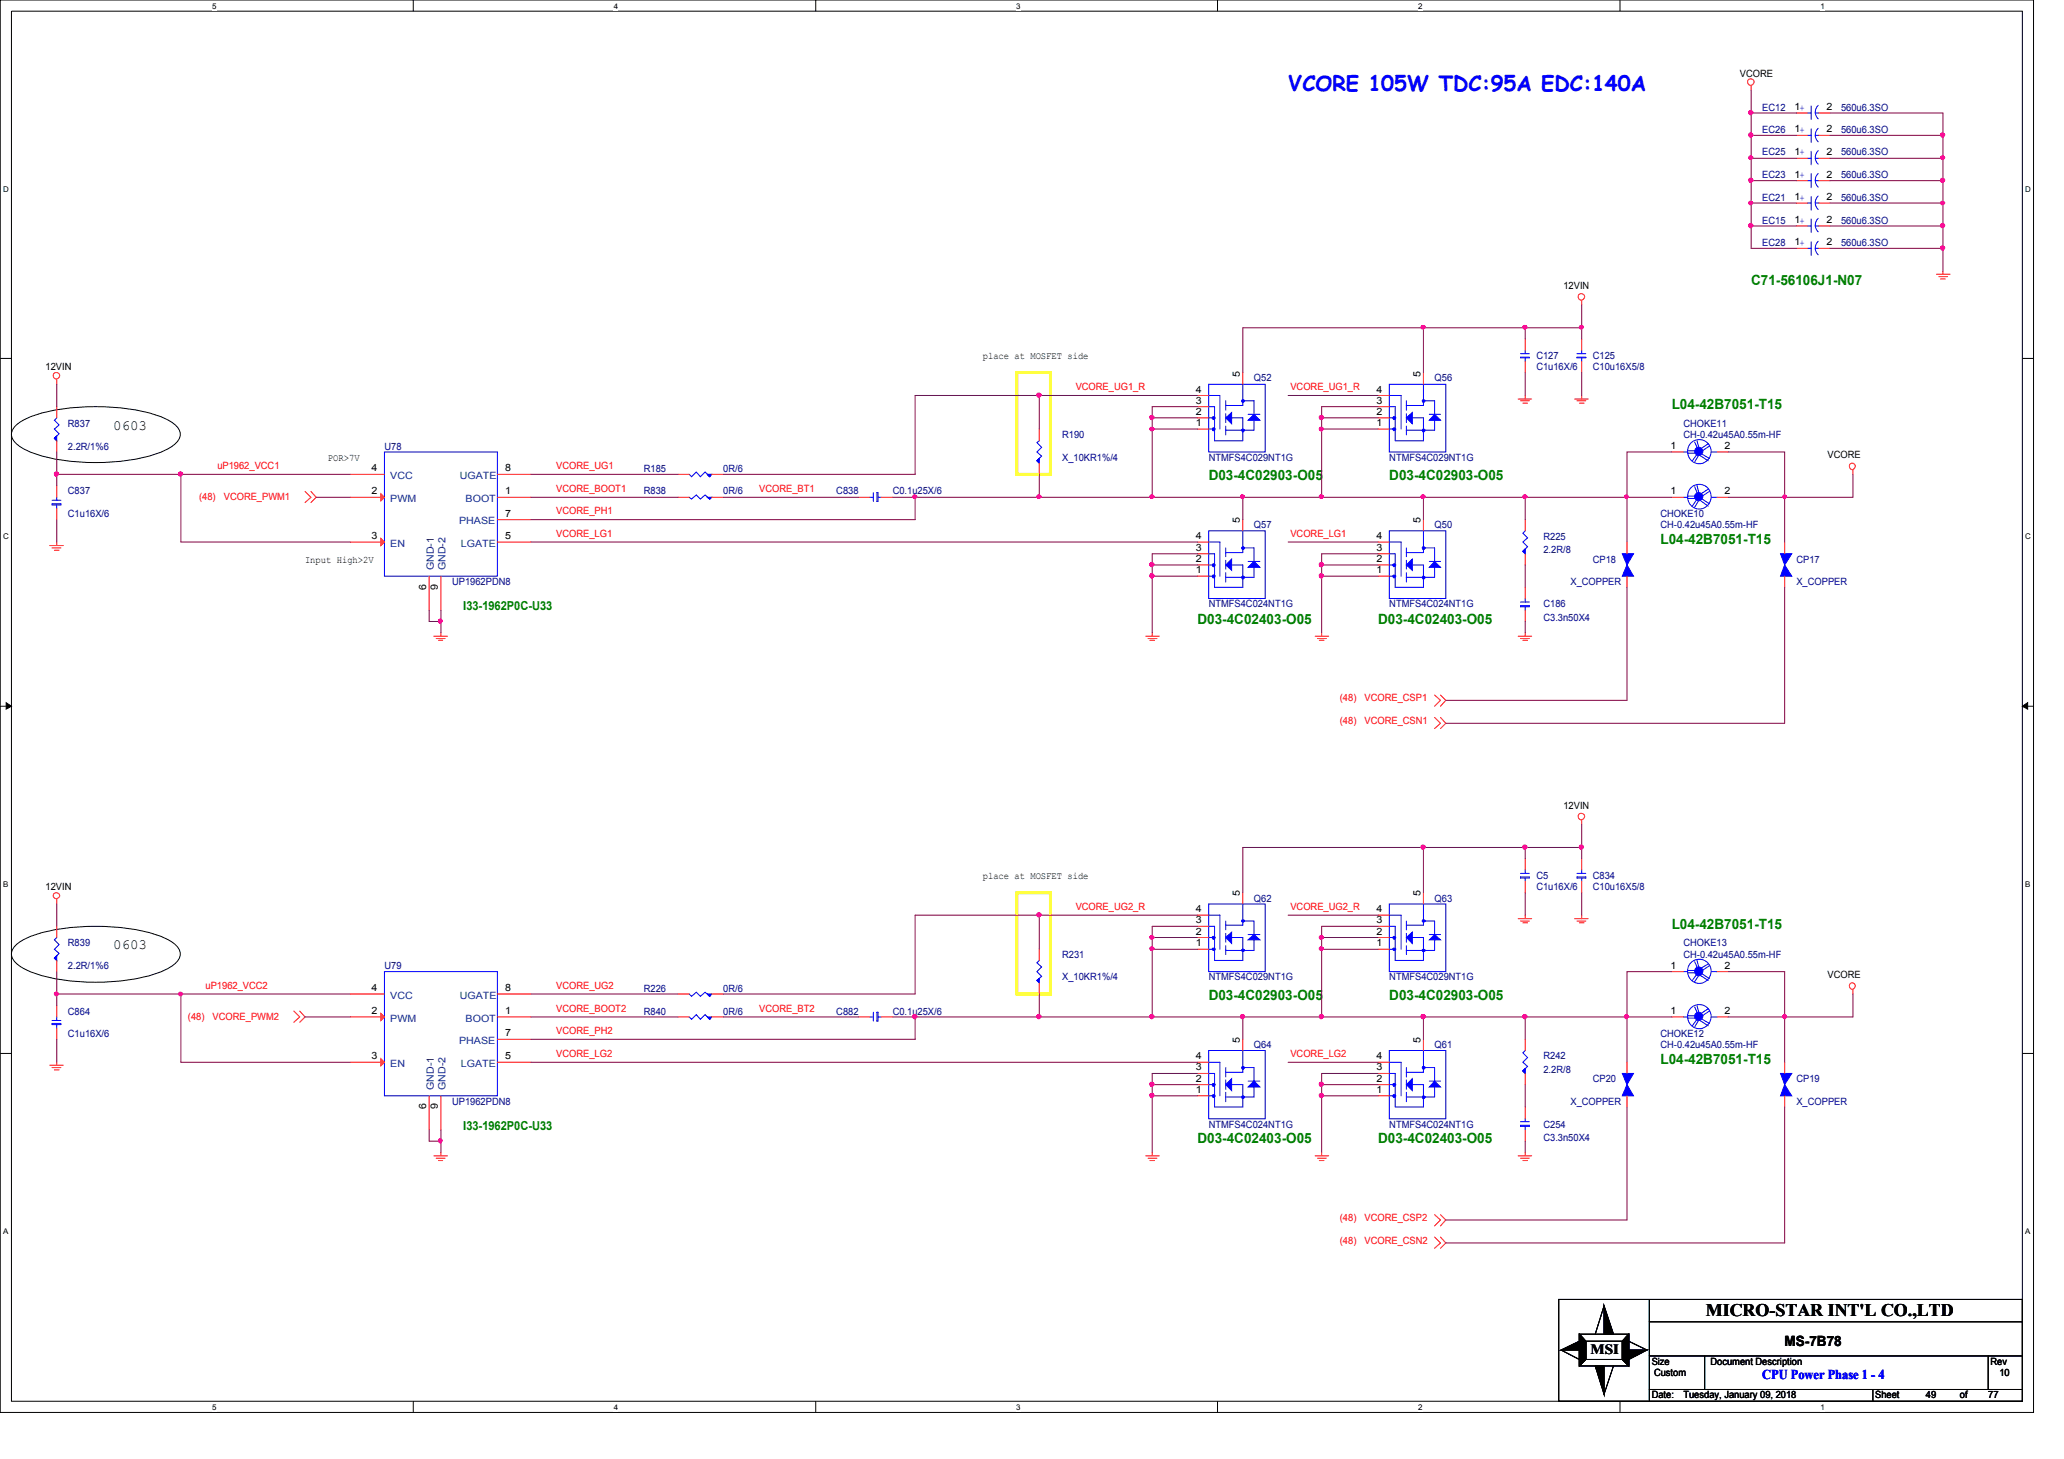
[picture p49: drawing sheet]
<svg xmlns="http://www.w3.org/2000/svg" width="297mm" height="210mm" viewBox="0 0 297 210" stroke-linecap="round" stroke-linejoin="round" font-family="sans-serif">
<defs><g id="words">
<text font-size="3" fill="#00f" x="185.4" y="13.1">VCORE 105W TDC:95A EDC:140A</text>
<text font-size="2.5" x="245.5" y="189.3">MICRO-STAR INT'L CO.,LTD</text>
<g font-size="2" fill="#008000">
<text x="252" y="41">C71-56106J1-N07</text>
<text x="240.6" y="58.8">L04-42B7051-T15</text>
<text x="173.9" y="69.1">D03-4C02903-O05</text>
<text x="199.9" y="69.1">D03-4C02903-O05</text>
<text x="239" y="78.3">L04-42B7051-T15</text>
<text x="172.3" y="89.7">D03-4C02403-O05</text>
<text x="198.3" y="89.7">D03-4C02403-O05</text>
<text x="240.6" y="133.6">L04-42B7051-T15</text>
<text x="173.9" y="143.8">D03-4C02903-O05</text>
<text x="199.9" y="143.8">D03-4C02903-O05</text>
<text x="239" y="153.1">L04-42B7051-T15</text>
<text x="172.3" y="164.5">D03-4C02403-O05</text>
<text x="198.3" y="164.5">D03-4C02403-O05</text>
</g>
<g font-size="2">
<text x="16.3" y="61.8">0603</text>
<text x="16.3" y="136.6">0603</text>
<text x="228.9" y="194.7">MSI</text>
<text x="256.8" y="193.7">MS-7B78</text>
</g>
<text font-size="1.9" fill="#00f" x="253.6" y="198.4">CPU Power Phase 1 - 4</text>
<g font-size="1.8" fill="#008000">
<text x="66.7" y="87.7">I33-1962P0C-U33</text>
<text x="66.7" y="162.6">I33-1962P0C-U33</text>
</g>
<g font-size="1.4">
<text x="250.4" y="11">VCORE</text>
<text x="258.3" y="15.8">1+</text>
<text x="262.8" y="15.8">2</text>
<text x="258.3" y="19">1+</text>
<text x="258.3" y="22.4">1+</text>
<text x="262.8" y="19">2</text>
<text x="262.8" y="22.4">2</text>
<text x="258.3" y="28.8">1+</text>
<text x="258.3" y="25.6">1+</text>
<text x="262.8" y="28.8">2</text>
<text x="262.8" y="25.6">2</text>
<text x="258.3" y="35.3">1+</text>
<text x="258.3" y="32.1">1+</text>
<text x="262.8" y="35.3">2</text>
<text x="262.8" y="32.1">2</text>
<text x="225" y="41.6">12VIN</text>
<text x="6.6" y="53.3">12VIN</text>
<text x="141.4" y="51.6">place at MOSFET side</text>
<text x="172.1" y="59.7">2</text>
<text x="172.1" y="58.1">3</text>
<text x="172.1" y="56.5">4</text>
<text x="178.4" y="54.2" transform="rotate(-90 178.4 54.2)">5</text>
<text x="198.1" y="59.7">2</text>
<text x="198.1" y="58.1">3</text>
<text x="198.1" y="56.5">4</text>
<text x="204.4" y="54.2" transform="rotate(-90 204.4 54.2)">5</text>
<text x="172.1" y="61.3">1</text>
<text x="198.1" y="61.3">1</text>
<text x="240.4" y="64.6">1</text>
<text x="248.2" y="64.6">2</text>
<text x="263" y="66">VCORE</text>
<text x="47.2" y="66.3">POR&gt;7V</text>
<text x="53.5" y="71.1">2</text>
<text x="53.5" y="67.8">4</text>
<text x="72.7" y="71.1">1</text>
<text x="72.7" y="67.8">8</text>
<text x="240.4" y="71.1">1</text>
<text x="248.2" y="71.1">2</text>
<text x="53.5" y="77.6">3</text>
<text x="72.7" y="74.3">7</text>
<text x="72.7" y="77.6">5</text>
<text x="172.1" y="77.6">4</text>
<text x="178.4" y="75.3" transform="rotate(-90 178.4 75.3)">5</text>
<text x="198.1" y="77.6">4</text>
<text x="204.4" y="75.3" transform="rotate(-90 204.4 75.3)">5</text>
<text x="43.9" y="80.9">Input High&gt;2V</text>
<text x="172.1" y="80.9">2</text>
<text x="172.1" y="79.2">3</text>
<text x="172.1" y="82.5">1</text>
<text x="198.1" y="80.9">2</text>
<text x="198.1" y="79.2">3</text>
<text x="198.1" y="82.5">1</text>
<text x="61.3" y="84.8" transform="rotate(-90 61.3 84.8)">6</text>
<text x="63" y="84.8" transform="rotate(-90 63 84.8)">9</text>
<text x="225" y="116.3">12VIN</text>
<text x="6.6" y="128">12VIN</text>
<text x="141.4" y="126.4">place at MOSFET side</text>
<text x="172.1" y="131.2">4</text>
<text x="178.4" y="128.9" transform="rotate(-90 178.4 128.9)">5</text>
<text x="198.1" y="131.2">4</text>
<text x="204.4" y="128.9" transform="rotate(-90 204.4 128.9)">5</text>
<text x="172.1" y="134.5">2</text>
<text x="172.1" y="132.8">3</text>
<text x="172.1" y="136.1">1</text>
<text x="198.1" y="134.5">2</text>
<text x="198.1" y="132.8">3</text>
<text x="198.1" y="136.1">1</text>
<text x="53.5" y="142.6">4</text>
<text x="72.7" y="142.6">8</text>
<text x="240.4" y="139.4">1</text>
<text x="248.2" y="139.4">2</text>
<text x="263" y="140.7">VCORE</text>
<text x="53.5" y="145.9">2</text>
<text x="72.7" y="145.9">1</text>
<text x="72.7" y="149.1">7</text>
<text x="240.4" y="145.9">1</text>
<text x="248.2" y="145.9">2</text>
<text x="53.5" y="152.4">3</text>
<text x="72.7" y="152.4">5</text>
<text x="172.1" y="155.6">2</text>
<text x="172.1" y="154">3</text>
<text x="172.1" y="152.4">4</text>
<text x="178.4" y="150" transform="rotate(-90 178.4 150)">5</text>
<text x="198.1" y="155.6">2</text>
<text x="198.1" y="154">3</text>
<text x="198.1" y="152.4">4</text>
<text x="204.4" y="150" transform="rotate(-90 204.4 150)">5</text>
<text x="61.3" y="159.6" transform="rotate(-90 61.3 159.6)">6</text>
<text x="63" y="159.6" transform="rotate(-90 63 159.6)">9</text>
<text x="172.1" y="157.2">1</text>
<text x="198.1" y="157.2">1</text>
<text x="237.7" y="196.3">Size</text>
<text x="238" y="198">Custom</text>
<text x="246.2" y="196.3">Document Description</text>
<text x="286.5" y="196.3">Rev</text>
<text x="287.7" y="198">10</text>
<text x="237.7" y="201.2">Date:</text>
<text x="242.3" y="201.2">Tuesday, January 09, 2018</text>
<text x="269.9" y="201.2">Sheet</text>
<text x="277.2" y="201.2">49</text>
<text x="282.1" y="201.2">of</text>
<text x="286.1" y="201.2">77</text>
</g>
<g font-size="1.4" fill="#000080">
<text x="253.6" y="15.9">EC12</text>
<text x="265" y="15.9">560u6.3SO</text>
<text x="253.6" y="19.1">EC26</text>
<text x="253.6" y="22.4">EC25</text>
<text x="265" y="19.1">560u6.3SO</text>
<text x="265" y="22.4">560u6.3SO</text>
<text x="253.6" y="28.9">EC21</text>
<text x="253.6" y="25.7">EC23</text>
<text x="265" y="28.9">560u6.3SO</text>
<text x="265" y="25.7">560u6.3SO</text>
<text x="253.6" y="35.4">EC28</text>
<text x="253.6" y="32.2">EC15</text>
<text x="265" y="35.4">560u6.3SO</text>
<text x="265" y="32.2">560u6.3SO</text>
<text x="221.1" y="51.6">C127</text>
<text x="221.1" y="53.3">C1u16X/6</text>
<text x="229.2" y="51.6">C125</text>
<text x="229.2" y="53.3">C10u16X5/8</text>
<text x="180.5" y="54.9">Q52</text>
<text x="206.5" y="54.9">Q56</text>
<text x="9.8" y="61.4">R837</text>
<text x="9.8" y="64.7">2.2R/1%6</text>
<text x="55.3" y="64.7">U78</text>
<text x="152.9" y="63">R190</text>
<text x="242.3" y="61.4">CHOKE11</text>
<text x="242.3" y="63">CH-0.42u45A0.55m-HF</text>
<text x="9.8" y="71.1">C837</text>
<text x="92.7" y="71.1">R838</text>
<text x="92.7" y="67.9">R185</text>
<text x="104.1" y="71.1">0R/6</text>
<text x="104.1" y="67.9">0R/6</text>
<text x="120.4" y="71.1">C838</text>
<text x="128.5" y="71.1">C0.1u25X/6</text>
<text x="152.9" y="66.3">X_10KR1%/4</text>
<text x="173.9" y="66.3">NTMFS4C029NT1G</text>
<text x="199.9" y="66.3">NTMFS4C029NT1G</text>
<text x="9.8" y="74.4">C1u16X/6</text>
<text x="180.5" y="76">Q57</text>
<text x="206.5" y="76">Q50</text>
<text x="222.1" y="77.6">R225</text>
<text x="239" y="74.4">CHOKE10</text>
<text x="239" y="76">CH-0.42u45A0.55m-HF</text>
<text x="222.1" y="79.6">2.2R/8</text>
<text x="229.2" y="80.9">CP18</text>
<text x="258.5" y="80.9">CP17</text>
<text x="65.1" y="84.2">UP1962PDN8</text>
<text x="173.9" y="87.4">NTMFS4C024NT1G</text>
<text x="199.9" y="87.4">NTMFS4C024NT1G</text>
<text x="222.1" y="87.4">C186</text>
<text x="222.1" y="89.3">C3.3n50X4</text>
<text x="226" y="84.2">X_COPPER</text>
<text x="258.5" y="84.2">X_COPPER</text>
<text x="180.5" y="129.7">Q62</text>
<text x="206.5" y="129.7">Q63</text>
<text x="221.1" y="126.4">C5</text>
<text x="221.1" y="128">C1u16X/6</text>
<text x="229.2" y="126.4">C834</text>
<text x="229.2" y="128">C10u16X5/8</text>
<text x="9.8" y="136.1">R839</text>
<text x="152.9" y="137.8">R231</text>
<text x="242.3" y="136.1">CHOKE13</text>
<text x="242.3" y="137.8">CH-0.42u45A0.55m-HF</text>
<text x="9.8" y="139.4">2.2R/1%6</text>
<text x="55.3" y="139.4">U79</text>
<text x="92.7" y="142.7">R226</text>
<text x="104.1" y="142.7">0R/6</text>
<text x="152.9" y="141.1">X_10KR1%/4</text>
<text x="173.9" y="141.1">NTMFS4C029NT1G</text>
<text x="199.9" y="141.1">NTMFS4C029NT1G</text>
<text x="9.8" y="146">C864</text>
<text x="9.8" y="149.2">C1u16X/6</text>
<text x="92.7" y="146">R840</text>
<text x="104.1" y="146">0R/6</text>
<text x="120.4" y="146">C882</text>
<text x="128.5" y="146">C0.1u25X/6</text>
<text x="239" y="149.2">CHOKE12</text>
<text x="180.5" y="150.8">Q64</text>
<text x="206.5" y="150.8">Q61</text>
<text x="222.1" y="152.4">R242</text>
<text x="222.1" y="154.3">2.2R/8</text>
<text x="229.2" y="155.7">CP20</text>
<text x="239" y="150.8">CH-0.42u45A0.55m-HF</text>
<text x="258.5" y="155.7">CP19</text>
<text x="65.1" y="158.9">UP1962PDN8</text>
<text x="226" y="158.9">X_COPPER</text>
<text x="258.5" y="158.9">X_COPPER</text>
<text x="173.9" y="162.2">NTMFS4C024NT1G</text>
<text x="199.9" y="162.2">NTMFS4C024NT1G</text>
<text x="222.1" y="162.2">C254</text>
<text x="222.1" y="164.2">C3.3n50X4</text>
</g>
<g font-size="1.4" fill="#f00">
<text x="154.8" y="56.1">VCORE_UG1_R</text>
<text x="185.7" y="56.1">VCORE_UG1_R</text>
<text x="28.7" y="72">(48)</text>
<text x="31.3" y="67.5">uP1962_VCC1</text>
<text x="32.2" y="72">VCORE_PWM1</text>
<text x="80" y="67.5">VCORE_UG1</text>
<text x="80" y="70.8">VCORE_BOOT1</text>
<text x="109.3" y="70.8">VCORE_BT1</text>
<text x="80" y="77.2">VCORE_LG1</text>
<text x="80" y="74">VCORE_PH1</text>
<text x="185.7" y="77.2">VCORE_LG1</text>
<text x="192.8" y="100.9">(48)</text>
<text x="196.4" y="100.9">VCORE_CSP1</text>
<text x="192.8" y="104.1">(48)</text>
<text x="196.4" y="104.1">VCORE_CSN1</text>
<text x="154.8" y="130.9">VCORE_UG2_R</text>
<text x="185.7" y="130.9">VCORE_UG2_R</text>
<text x="29.6" y="142.2">uP1962_VCC2</text>
<text x="80" y="142.2">VCORE_UG2</text>
<text x="27" y="146.7">(48)</text>
<text x="30.6" y="146.7">VCORE_PWM2</text>
<text x="80" y="145.5">VCORE_BOOT2</text>
<text x="80" y="148.8">VCORE_PH2</text>
<text x="109.3" y="145.5">VCORE_BT2</text>
<text x="80" y="152.1">VCORE_LG2</text>
<text x="185.7" y="152.1">VCORE_LG2</text>
<text x="192.8" y="175.7">(48)</text>
<text x="192.8" y="178.9">(48)</text>
<text x="196.4" y="175.7">VCORE_CSP2</text>
<text x="196.4" y="178.9">VCORE_CSN2</text>
</g>
<g font-size="1.4" fill="#004080">
<text x="56.2" y="68.9">VCC</text>
<text x="66.2" y="68.9">UGATE</text>
<text x="56.2" y="72.2">PWM</text>
<text x="66.1" y="75.4">PHASE</text>
<text x="67" y="72.2">BOOT</text>
<text x="56.2" y="78.7">EN</text>
<text x="62.4" y="82" transform="rotate(-90 62.4 82)">GND-1</text>
<text x="64.1" y="82" transform="rotate(-90 64.1 82)">GND-2</text>
<text x="66.3" y="78.7">LGATE</text>
<text x="56.2" y="143.7">VCC</text>
<text x="66.2" y="143.7">UGATE</text>
<text x="56.2" y="147">PWM</text>
<text x="67" y="147">BOOT</text>
<text x="56.2" y="153.5">EN</text>
<text x="66.1" y="150.2">PHASE</text>
<text x="66.3" y="153.5">LGATE</text>
<text x="62.4" y="156.8" transform="rotate(-90 62.4 156.8)">GND-1</text>
<text x="64.1" y="156.8" transform="rotate(-90 64.1 156.8)">GND-2</text>
</g>
<g font-size="1.1">
<text x="30.5" y="1.3">5</text>
<text x="88.3" y="1.3">4</text>
<text x="146.3" y="1.3">3</text>
<text x="204.1" y="1.3">2</text>
<text x="262" y="1.3">1</text>
<text x=".5" y="27.6">D</text>
<text x="291.5" y="27.6">D</text>
<text x=".5" y="77.6">C</text>
<text x="291.5" y="77.6">C</text>
<text x=".5" y="127.6">B</text>
<text x="291.5" y="127.6">B</text>
<text x=".5" y="177.5">A</text>
<text x="291.5" y="177.5">A</text>
<text x="30.5" y="202.9">5</text>
<text x="88.3" y="202.9">4</text>
<text x="146.3" y="202.9">3</text>
<text x="204.1" y="202.9">2</text>
<text x="262" y="202.9">1</text>
</g>
</g></defs>
<path d="M0 0h292.7v203.2h-292.7zM1.6 1.6h289.4v200h-289.4z" fill="none" stroke="#000" stroke-width=".14"/>
<g fill="#fff">
<path d="M30.5 .3h.6v1.2h-.6z"/>
<path d="M30.5 201.8h.6v1.3h-.6z"/>
</g>
<path d="M59.5 0v1.6M59.5 201.6v1.6" fill="none" stroke="#000" stroke-width=".14"/>
<g fill="#fff">
<path d="M88.3 .3h.6v1.2h-.6z"/>
<path d="M88.3 201.8h.6v1.3h-.6z"/>
</g>
<path d="M117.4 0v1.6M117.4 201.6v1.6" fill="none" stroke="#000" stroke-width=".14"/>
<g fill="#fff">
<path d="M146.3 .3h.6v1.2h-.6z"/>
<path d="M146.3 201.8h.6v1.3h-.6z"/>
</g>
<path d="M175.2 0v1.6M175.2 201.6v1.6" fill="none" stroke="#000" stroke-width=".14"/>
<g fill="#fff">
<path d="M204.1 .3h.6v1.2h-.6z"/>
<path d="M204.1 201.8h.6v1.3h-.6z"/>
</g>
<path d="M233.1 0v1.6M233.1 201.6v1.6" fill="none" stroke="#000" stroke-width=".14"/>
<g fill="#fff">
<path d="M262 .3h.6v1.2h-.6z"/>
<path d="M262 201.8h.6v1.3h-.6z"/>
<path d="M.5 26.6h.7v1.3h-.7z"/>
<path d="M291.5 26.6h.7v1.3h-.7z"/>
<path d="M.5 76.5h.7v1.3h-.7z"/>
<path d="M291.5 76.5h.7v1.3h-.7z"/>
</g>
<path d="M0 51.6h1.6M291 51.6h1.7" fill="none" stroke="#000" stroke-width=".14"/>
<g fill="#fff">
<path d="M.5 126.6h.6v1.2h-.6z"/>
<path d="M291.5 126.6h.6v1.2h-.6z"/>
</g>
<path d="M0 101.6h1.6M.9 101.1l.7 .5-.7 .4zM291 101.6l.8-.5v.9zM291 101.6h1.7" fill="none" stroke="#000" stroke-width=".14"/>
<path d="M.9 101.1l.7 .5-.7 .4zM291 101.6l.8-.5v.9z" fill="#000"/>
<g fill="#fff">
<path d="M.5 176.5h.6v1.3h-.6z"/>
<path d="M291.5 176.5h.6v1.3h-.6z"/>
</g>
<g fill="none" stroke="#000" stroke-width=".14">
<path d="M2.1 61.4a10.2 10.2 0 0 1 5.5-2.4 32.9 32.9 0 0 1 14.8 .7 7.1 7.1 0 0 1 3.1 1.7 1.51 1.51 0 0 1 0 2.2 10.4 10.4 0 0 1-5.6 2.4 31.6 31.6 0 0 1-14.7-.7 7 7 0 0 1-3.1-1.7 1.52 1.52 0 0 1 0-2.2zM2.1 136.2a10.2 10.2 0 0 1 5.5-2.4 32.9 32.9 0 0 1 14.8 .6 7.1 7.1 0 0 1 3.1 1.8 1.51 1.51 0 0 1 0 2.1 10.4 10.4 0 0 1-5.6 2.4 31.6 31.6 0 0 1-14.7-.6 7 7 0 0 1-3.1-1.8 1.52 1.52 0 0 1 0-2.1zM0 151.6h1.6M291 151.6h1.7M224.3 186.9h66.7v14.7h-66.7zM224.7 194.2l2.6 1.4M224.7 194.2l2.6-1.2v1.2zM227.3 191.9h7.1v4.6h-7.1zM227.3 191.9l.9 1.1v2.6l-.9 .9zM227.3 191.9l.9 1.1M228.2 193h5.3v2.6h-5.3zM228.2 195.6l-.9 .9"/>
<path d="M229.6 196.5h1.2v4.1zM230.8 187.9l1.4 4h-1.4zM230.8 187.9l-1.2 4M232.2 196.5l-1.4 4.1M233.5 195.6l.9 .9M234.4 191.9v4.6l-.9-.9v-2.6zM234.4 191.9l-.9 1.1M234.4 194.2h2.6l-2.6 1.4zM234.4 193l2.6 1.2M237.4 199.9h53.6M237.4 195.1h53.6M237.4 190.2h53.6"/>
<path d="M237.4 186.9v14.7M245.3 195.1v4.8M269.5 199.9v1.7M286.1 195.1v4.8"/>
</g>
<path d="M146.3 53.6h4.9v14.6h-4.9zM146.3 128.4h4.9v14.6h-4.9z" fill="none" stroke="#ff0" stroke-width=".42"/>
<g fill="none" stroke="#f00" stroke-width=".14">
<path d="M252 12.4v.6M258.5 19.5h1.6M261.7 19.5h1.7M258.5 29.2h1.6M261.7 29.2h1.7M278.7 39.5h1.9M279 39.8h1.3M279.6 39v.5M8.2 54.6v.7M218.5 57.4h1.9M218.8 57.7h1.3M219.2 58h.6"/>
<path d="M219.5 56.9v.5M226.6 57.4h2M227 57.7h1.2M227.3 58h.7M227.6 43.3v.6M227.6 56.9v.5M279.3 40.1h.7M7.2 78.5h1.9M7.5 78.8h1.3M7.8 79.2h.7M8.2 78v.5M43.9 70.7l.8 .8-.8 .8"/>
<path d="M44.7 70.7l.8 .8-.8 .8M266.7 67.7v.5M62.4 91.5h2M62.8 91.9h1.2M63.1 92.1h.6M63.5 91v.5M164.9 91.5h1.9M165.2 91.9h1.3M165.5 92.1h.7M165.8 91v.5M189.3 91.5h1.9M189.6 91.9h1.3"/>
<path d="M189.9 92.1h.6M190.2 91v.5M206.5 100l.8 .8-.8 .8M207.3 100l.8 .8-.8 .8M218.5 91.5h1.9M218.8 91.9h1.3M219.2 92.1h.6M219.5 91v.5M206.5 103.2l.8 .9-.8 .7M207.3 103.2l.8 .9-.8 .7M227.6 118v.6M8.2 129.4v.7"/>
<path d="M218.5 132.2h1.9M218.8 132.5h1.3M219.2 132.8h.6M219.5 131.7v.5M226.6 132.2h2M227 132.5h1.2M227.3 132.8h.7M227.6 131.7v.5M7.2 153.3h1.9M7.5 153.6h1.3M7.8 153.9h.7M8.2 152.8v.5"/>
<path d="M42.3 145.5l.8 .8-.8 .8M43.1 145.5l.8 .8-.8 .8M266.7 142.4v.6M62.4 166.3h2M62.8 166.6h1.2M63.1 167h.6M63.5 165.8v.5M164.9 166.3h1.9M165.2 166.6h1.3M165.5 167h.7M165.8 165.8v.5M189.3 166.3h1.9"/>
<path d="M189.6 166.6h1.3M189.9 167h.6M190.2 165.8v.5M206.5 174.8l.8 .7-.8 .9M206.5 178l.8 .8-.8 .8M207.3 174.8l.8 .7-.8 .9M207.3 178l.8 .8-.8 .8M218.5 166.3h1.9M218.8 166.6h1.3M219.2 167h.6M219.5 165.8v.5"/>
<circle cx="252" cy="11.8" r=".48"/>
<circle cx="8.1" cy="54" r=".48"/>
<circle cx="227.6" cy="42.7" r=".48"/>
<circle cx="266.6" cy="67.1" r=".45"/>
<circle cx="227.6" cy="117.5" r=".48"/>
<circle cx="8.1" cy="128.9" r=".45"/>
<circle cx="266.6" cy="141.9" r=".45"/>
</g>
<g fill="#000">
<path d="M224.7 194.2l2.6-1.2v1.2zM230.8 187.9l1.4 4h-1.4zM234.4 194.2h2.6l-2.6 1.4zM229.6 196.5h1.2v4.1z"/>
<path d="M227.3 191.9l.9 1.1v2.6l-.9 .9z" fill-rule="evenodd"/>
<path d="M227.3 191.9l.9 1.1v2.6l-.9 .9z" fill-rule="evenodd"/>
<path d="M227.3 191.9l.9 1.1v2.6l-.9 .9z" fill-rule="evenodd"/>
<path d="M234.4 191.9v4.6l-.9-.9v-2.6z" fill-rule="evenodd"/>
<path d="M234.4 191.9v4.6l-.9-.9v-2.6z" fill-rule="evenodd"/>
<path d="M234.4 191.9v4.6l-.9-.9v-2.6z" fill-rule="evenodd"/>
</g>
<path d="M260.1 19.5h.5M260.6 18.5v2M261.2 19.5h.5M261.7 18.5a1.33 1.33 0 0 0 0 1.9M260.1 29.2h.5M260.6 28.3v1.9M261.2 29.2h.5M261.7 28.2a1.33 1.33 0 0 0 0 1.9M149.6 63.4l-.4 .3 .7 .6-.7 .7 .7 .6-.7 .7 .4 .3" fill="none" stroke="#00f" stroke-width=".14"/>
<path d="M149.2 66.3l.4-.3v.6l-.4-.3 .4-.3z" fill-rule="evenodd" fill="#00f"/>
<g fill="none" stroke="#00f" stroke-width=".14">
<path d="M260.1 35.7h.5M260.6 34.8v1.9M261.2 35.7h.5M261.7 34.7a1.33 1.33 0 0 0 0 2M149.2 66.3l.4-.3v.6l-.4-.3 .4-.3zM173.9 78h1.7v4.9M173.9 79.7h.9v1.6M176.4 78.8v1.3M178.9 76.4v3.1h-2.5M178.9 78.8h1.6M173.9 81.3h.9M173.9 82.9h.9"/>
<path d="M174.8 81.3v3.2h4.1v-3.2h-1.8M176.4 80.6v1.3M176.4 82.4v1.3M176.4 83.1h4.1"/>
</g>
<path d="M258.5 35.7h1.6M261.7 35.7h1.7M149.6 66.6v1.6M149.6 61.7v1.7" fill="none" stroke="#f00" stroke-width=".14"/>
<path d="M177.3 80.4v1.6l-.9-.7z" fill="#00f"/>
<path d="M173.9 76.4h8.2v9.7h-8.2zM180.5 78.8v2M177.3 80.4v1.6l-.9-.7zM179.6 80.8h1.7M180.5 81.6v1.5" fill="none" stroke="#00f" stroke-width=".14"/>
<path d="M178.7 78.7h.3l.1 .1-.1 .2-.1 .1-.2-.1z" fill-rule="evenodd" fill="#00f"/>
<path d="M178.7 78.7h.3l.1 .1-.1 .2-.1 .1-.2-.1z" fill="none" stroke="#00f" stroke-width=".14"/>
<path d="M174.5 81.2h.3l.1 .1-.1 .1-.2 .1-.1-.1z" fill-rule="evenodd" fill="#00f"/>
<path d="M174.5 81.2h.3l.1 .1-.1 .1-.2 .1-.1-.1z" fill="none" stroke="#00f" stroke-width=".14"/>
<path d="M180.5 80.8l.8 .8h-1.7z" fill="#00f"/>
<path d="M180.5 80.8l.8 .8h-1.7z" fill="none" stroke="#00f" stroke-width=".14"/>
<path d="M174.5 82.8h.3l.1 .1-.1 .1-.2 .1-.1-.1z" fill-rule="evenodd" fill="#00f"/>
<path d="M174.5 82.8h.3l.1 .1-.1 .1-.2 .1-.1-.1z" fill="none" stroke="#00f" stroke-width=".14"/>
<path d="M178.7 82.9h.3l.1 .2-.1 .1-.1 .1-.2-.1z" fill-rule="evenodd" fill="#00f"/>
<path d="M178.7 82.9h.3l.1 .2-.1 .1-.1 .1-.2-.1zM149.6 138.2l-.4 .3 .7 .6-.7 .7 .7 .7-.7 .6 .4 .3" fill="none" stroke="#00f" stroke-width=".14"/>
<path d="M172.3 79.7h1.6M172.3 78h1.6M178.9 74.8v1.6M172.3 81.3h1.6M172.3 82.9h1.6" fill="none" stroke="#f00" stroke-width=".14"/>
<path d="M149.2 141.1l.4-.3v.6l-.4-.3 .4-.3z" fill-rule="evenodd" fill="#00f"/>
<path d="M260.1 22.8h.5M260.6 21.8v1.9M261.2 22.8h.5M261.7 21.7a1.33 1.33 0 0 0 0 1.9M149.2 141.1l.4-.3v.6l-.4-.3 .4-.3z" fill="none" stroke="#00f" stroke-width=".14"/>
<path d="M258.5 22.8h1.6M261.7 22.8h1.7M149.6 136.6v1.6M149.6 141.4v1.6" fill="none" stroke="#f00" stroke-width=".14"/>
<circle cx="244.5" cy="146.2" r=".59" fill="#00f"/>
<g fill="none" stroke="#00f" stroke-width=".14">
<path d="M99.2 71.5l.3 .3 .7-.6 .6 .6 .7-.6 .6 .6 .3-.3M242.3 146.3h.6M242.9 146.1h1M242.9 146.5h1M243.9 144.9l.3 .7M244.2 146.6l-.7 1M244.2 144.7l.3 .9M244.4 146.9l-.5 .8M244.6 146.8l1.2 .8M245 146.6l1 .6M245.8 145.1l-1 .7M246 145.5l-1 .6"/>
<path d="M246.3 146.3h.8"/>
<circle cx="244.5" cy="146.2" r=".59"/>
<circle cx="244.5" cy="146.3" r="1.72"/>
</g>
<path d="M240.6 146.3h1.7M247.1 146.3h1.6" fill="none" stroke="#f00" stroke-width=".14"/>
<path d="M101.8 71.5h.6l-.3 .3z" fill-rule="evenodd" fill="#00f"/>
<g fill="none" stroke="#00f" stroke-width=".14">
<path d="M101.8 71.5h.6l-.3 .3zM227 126.2h1.2v.1h-1.2zM227 125.6h1.2M227.6 126.3v.4M227.6 125.1v.5M173.9 152.8h1.7v4.9M173.9 156h.9M173.9 154.4h.9v1.6M173.9 157.7h.9M174.8 156v3.3h4.1v-3.3h-1.8M176.4 153.6v1.3M176.4 155.4v1.3"/>
<path d="M176.4 157.1v1.4M176.4 157.8h4.1M178.9 151.1v3.2h-2.5M178.9 153.6h1.6"/>
</g>
<path d="M97.6 71.5h1.6M102.4 71.5h1.7M227.6 126.7v1.7M227.6 123.5v1.6" fill="none" stroke="#f00" stroke-width=".14"/>
<path d="M177.3 155.2v1.7l-.9-.9z" fill="#00f"/>
<path d="M173.9 151.1h8.2v9.9h-8.2zM177.3 155.2v1.7l-.9-.9zM179.6 155.5h1.7M180.5 153.6v1.9M180.5 156.4v1.4" fill="none" stroke="#00f" stroke-width=".14"/>
<path d="M178.7 153.5h.3l.1 .1-.1 .1-.1 .1-.2-.1z" fill-rule="evenodd" fill="#00f"/>
<path d="M178.7 153.5h.3l.1 .1-.1 .1-.1 .1-.2-.1z" fill="none" stroke="#00f" stroke-width=".14"/>
<path d="M174.5 155.9h.3l.1 .1-.1 .2-.2 .1-.1-.1z" fill-rule="evenodd" fill="#00f"/>
<path d="M174.5 155.9h.3l.1 .1-.1 .2-.2 .1-.1-.1z" fill="none" stroke="#00f" stroke-width=".14"/>
<path d="M180.5 155.5l.8 .9h-1.7z" fill="#00f"/>
<path d="M180.5 155.5l.8 .9h-1.7z" fill="none" stroke="#00f" stroke-width=".14"/>
<path d="M174.5 157.5h.3l.1 .2-.1 .1-.2 .1-.1-.1z" fill-rule="evenodd" fill="#00f"/>
<path d="M174.5 157.5h.3l.1 .2-.1 .1-.2 .1-.1-.1z" fill="none" stroke="#00f" stroke-width=".14"/>
<path d="M178.7 157.7h.3l.1 .1-.1 .2-.1 .1-.2-.1z" fill-rule="evenodd" fill="#00f"/>
<path d="M178.7 157.7h.3l.1 .1-.1 .2-.1 .1-.2-.1z" fill="none" stroke="#00f" stroke-width=".14"/>
<path d="M172.3 156h1.6M172.3 154.4h1.6M172.3 152.8h1.6M172.3 157.7h1.6M178.9 149.5v1.6" fill="none" stroke="#f00" stroke-width=".14"/>
<path d="M234.1 156l1 1.7h-1.6z" fill="#00f"/>
<path d="M234.1 156l1 1.7h-1.6z" fill="none" stroke="#00f" stroke-width=".14"/>
<path d="M233.5 154.4h1.6l-1 1.6z" fill="#00f"/>
<path d="M8.2 60.1l-.4 .4 .7 .6-.7 .6 .7 .7-.7 .7 .4 .3M233.5 154.4h1.6l-1 1.6z" fill="none" stroke="#00f" stroke-width=".14"/>
<path d="M234.1 157.7v1.6M234.1 152.8v1.6" fill="none" stroke="#f00" stroke-width=".14"/>
<path d="M7.8 63.1l.4-.4v.7l-.4-.3 .4-.4z" fill-rule="evenodd" fill="#00f"/>
<path d="M7.8 63.1l.4-.4v.7l-.4-.3 .4-.4zM99.2 68.2l.3 .4 .7-.7 .6 .7 .7-.7 .6 .7 .3-.4" fill="none" stroke="#00f" stroke-width=".14"/>
<path d="M8.2 58.5v1.6M8.2 63.4v1.6" fill="none" stroke="#f00" stroke-width=".14"/>
<path d="M101.8 68.2h.6l-.3 .4z" fill-rule="evenodd" fill="#00f"/>
<path d="M101.8 68.2h.6l-.3 .4zM55.3 139.8h16.3v17.9h-16.3zM218.8 126.2h1.3v.1h-1.3zM218.8 125.6h1.3M219.5 126.3v.4M219.5 125.1v.5" fill="none" stroke="#00f" stroke-width=".14"/>
<path d="M97.6 68.2h1.6M102.4 68.2h1.7M219.5 126.7v1.7M219.5 123.5v1.6M61.8 157.7v4.9M71.6 143h4.8M71.6 149.5h4.8M71.6 152.8h4.8M71.6 146.3h4.8" fill="none" stroke="#f00" stroke-width=".14"/>
<path d="M54.8 145.8l.5 .5-.5 .5z" fill="#f00"/>
<path d="M50.4 146.3h4.9M54.8 145.8l.5 .5-.5 .5z" fill="none" stroke="#f00" stroke-width=".14"/>
<path d="M54.8 152.3l.5 .5-.5 .5z" fill="#f00"/>
<path d="M50.4 152.8h4.9M50.4 143h4.9M54.8 152.3l.5 .5-.5 .5zM63.5 157.7v4.9" fill="none" stroke="#f00" stroke-width=".14"/>
<circle cx="244.5" cy="64.9" r=".59" fill="#00f"/>
<g fill="none" stroke="#00f" stroke-width=".14">
<path d="M7.5 72.5h1.3v.1h-1.3zM7.5 72h1.3M8.2 72.6v.6M8.2 71.5v.5M242.3 65h.6M242.9 64.9h1M242.9 65.2h1M243.9 63.6l.3 .7M244.2 65.4l-.7 .9M244.2 63.4l.3 .9M244.4 65.6l-.5 .9M244.6 65.5l1.2 .8"/>
<path d="M245 65.4l1 .6M245.8 63.8l-1 .7M246 64.2l-1 .7M246.3 65h.8M219.5 151.1l-.3 .4 .6 .6-.6 .7 .6 .6-.6 .7 .3 .3M218.8 161.9h1.3v.2h-1.3zM218.8 161.4h1.3M219.5 162.1v.5M219.5 161v.4"/>
<circle cx="244.5" cy="64.9" r=".59"/>
<circle cx="244.5" cy="65" r="1.72"/>
</g>
<path d="M8.2 73.2v1.6M8.2 69.9v1.6M240.6 65h1.7M247.1 65h1.6M219.5 159.3v1.7M219.5 162.6v1.6" fill="none" stroke="#f00" stroke-width=".14"/>
<path d="M219.2 154.1l.3-.3v.6l-.3-.3 .3-.3z" fill-rule="evenodd" fill="#00f"/>
<path d="M173.9 131.7h1.7v4.9M173.9 134.9h.9M173.9 133.3h.9v1.6M173.9 136.6h.9M174.8 134.9v3.3h4.1v-3.3h-1.8M176.4 132.5v1.3M176.4 134.3v1.3M176.4 136.1v1.2M176.4 136.7h4.1M178.9 130.1v3h-2.5M178.9 132.5h1.6M219.2 154.1l.3-.3v.6l-.3-.3 .3-.3z" fill="none" stroke="#00f" stroke-width=".14"/>
<path d="M219.5 154.4v1.6M219.5 149.5v1.6" fill="none" stroke="#f00" stroke-width=".14"/>
<path d="M176.4 134.9l.9-.8v1.6z" fill="#00f"/>
<path d="M173.9 130.1h8.2v9.7h-8.2zM176.4 134.9l.9-.8v1.6zM179.6 134.5h1.7M180.5 132.5v2M180.5 135.2v1.5" fill="none" stroke="#00f" stroke-width=".14"/>
<path d="M178.7 132.4h.3l.1 .1-.2 .2-.2-.2z" fill-rule="evenodd" fill="#00f"/>
<path d="M178.7 132.4h.3l.1 .1-.2 .2-.2-.2z" fill="none" stroke="#00f" stroke-width=".14"/>
<path d="M174.5 134.8h.3l.1 .1-.1 .1-.2 .1-.1-.1z" fill-rule="evenodd" fill="#00f"/>
<path d="M174.5 134.8h.3l.1 .1-.1 .1-.2 .1-.1-.1z" fill="none" stroke="#00f" stroke-width=".14"/>
<path d="M179.6 135.2l.9-.7 .8 .7z" fill="#00f"/>
<path d="M179.6 135.2l.9-.7 .8 .7z" fill="none" stroke="#00f" stroke-width=".14"/>
<path d="M174.5 136.4h.3l.1 .2-.3 .1-.1-.1z" fill-rule="evenodd" fill="#00f"/>
<path d="M174.5 136.4h.3l.1 .2-.3 .1-.1-.1z" fill="none" stroke="#00f" stroke-width=".14"/>
<path d="M178.7 136.6h.3l.1 .1-.2 .2-.2-.2z" fill-rule="evenodd" fill="#00f"/>
<path d="M199.9 78h1.7v4.9M199.9 79.7h.9v1.6M202.4 78.8v1.3M204.9 76.4v3.1h-2.5M204.9 78.8h1.6M199.9 81.3h.9M199.9 82.9h.9M200.8 81.3v3.2h4.1v-3.2h-1.8M202.4 80.6v1.3M202.4 82.4v1.3M202.4 83.1h4.1M178.7 136.6h.3l.1 .1-.2 .2-.2-.2z" fill="none" stroke="#00f" stroke-width=".14"/>
<path d="M172.3 134.9h1.6M172.3 133.3h1.6M172.3 131.7h1.6M172.3 136.6h1.6M178.9 128.4v1.7" fill="none" stroke="#f00" stroke-width=".14"/>
<path d="M203.2 80.4v1.6l-.8-.7z" fill="#00f"/>
<path d="M199.9 76.4h8.2v9.7h-8.2zM206.5 78.8v2M203.2 80.4v1.6l-.8-.7zM205.7 80.8h1.6M206.5 81.6v1.5" fill="none" stroke="#00f" stroke-width=".14"/>
<path d="M204.7 78.7h.3l.1 .1-.1 .2-.1 .1-.2-.1z" fill-rule="evenodd" fill="#00f"/>
<path d="M204.7 78.7h.3l.1 .1-.1 .2-.1 .1-.2-.1z" fill="none" stroke="#00f" stroke-width=".14"/>
<path d="M200.5 81.2h.3l.1 .1-.1 .1-.2 .1-.1-.1z" fill-rule="evenodd" fill="#00f"/>
<path d="M200.5 81.2h.3l.1 .1-.1 .1-.2 .1-.1-.1z" fill="none" stroke="#00f" stroke-width=".14"/>
<path d="M206.5 80.8l.8 .8h-1.6z" fill="#00f"/>
<path d="M206.5 80.8l.8 .8h-1.6z" fill="none" stroke="#00f" stroke-width=".14"/>
<path d="M200.5 82.8h.3l.1 .1-.1 .1-.2 .1-.1-.1z" fill-rule="evenodd" fill="#00f"/>
<path d="M200.5 82.8h.3l.1 .1-.1 .1-.2 .1-.1-.1z" fill="none" stroke="#00f" stroke-width=".14"/>
<path d="M204.7 82.9h.3l.1 .2-.1 .1-.1 .1-.2-.1z" fill-rule="evenodd" fill="#00f"/>
<path d="M204.7 82.9h.3l.1 .2-.1 .1-.1 .1-.2-.1z" fill="none" stroke="#00f" stroke-width=".14"/>
<path d="M198.3 79.7h1.6M198.3 78h1.6M204.9 74.8v1.6M198.3 81.3h1.6M198.3 82.9h1.6" fill="none" stroke="#f00" stroke-width=".14"/>
<path d="M256.8 81.3l1.1 1.6h-1.7z" fill="#00f"/>
<path d="M256.8 81.3l1.1 1.6h-1.7z" fill="none" stroke="#00f" stroke-width=".14"/>
<path d="M256.2 79.7h1.7l-1.1 1.6z" fill="#00f"/>
<path d="M260.1 16.3h.5M260.6 15.2v2M261.2 16.3h.5M261.7 15.2a1.33 1.33 0 0 0 0 1.9M125.2 71.5h.5M125.7 70.9v1.2M126.2 70.9h.2v1.2h-.2zM126.4 71.5h.4M256.2 79.7h1.7l-1.1 1.6z" fill="none" stroke="#00f" stroke-width=".14"/>
<path d="M258.5 16.3h1.6M261.7 16.3h1.7M123.6 71.5h1.6M126.8 71.5h1.7M256.8 78v1.7M256.8 82.9v1.6" fill="none" stroke="#f00" stroke-width=".14"/>
<path d="M256.8 156l1.1 1.7h-1.7z" fill="#00f"/>
<path d="M256.8 156l1.1 1.7h-1.7z" fill="none" stroke="#00f" stroke-width=".14"/>
<path d="M256.2 154.4h1.7l-1.1 1.6z" fill="#00f"/>
<g fill="none" stroke="#00f" stroke-width=".14">
<path d="M260.1 26h.5M260.6 25v2M261.2 26h.5M261.7 25a1.33 1.33 0 0 0 0 1.9M199.9 152.8h1.7v4.9M199.9 156h.9M199.9 154.4h.9v1.6M199.9 157.7h.9M200.8 156v3.3h4.1v-3.3h-1.8M202.4 153.6v1.3M202.4 155.4v1.3M202.4 157.1v1.4"/>
<path d="M202.4 157.8h4.1M204.9 151.1v3.2h-2.5M204.9 153.6h1.6M256.2 154.4h1.7l-1.1 1.6z"/>
</g>
<path d="M258.5 26h1.6M261.7 26h1.7M256.8 157.7v1.6M256.8 152.8v1.6" fill="none" stroke="#f00" stroke-width=".14"/>
<path d="M203.2 155.2v1.7l-.8-.9z" fill="#00f"/>
<path d="M199.9 151.1h8.2v9.9h-8.2zM203.2 155.2v1.7l-.8-.9zM205.7 155.5h1.6M206.5 153.6v1.9M206.5 156.4v1.4" fill="none" stroke="#00f" stroke-width=".14"/>
<path d="M204.7 153.5h.3l.1 .1-.1 .1-.1 .1-.2-.1z" fill-rule="evenodd" fill="#00f"/>
<path d="M204.7 153.5h.3l.1 .1-.1 .1-.1 .1-.2-.1z" fill="none" stroke="#00f" stroke-width=".14"/>
<path d="M200.5 155.9h.3l.1 .1-.1 .2-.2 .1-.1-.1z" fill-rule="evenodd" fill="#00f"/>
<path d="M200.5 155.9h.3l.1 .1-.1 .2-.2 .1-.1-.1z" fill="none" stroke="#00f" stroke-width=".14"/>
<path d="M206.5 155.5l.8 .9h-1.6z" fill="#00f"/>
<path d="M206.5 155.5l.8 .9h-1.6z" fill="none" stroke="#00f" stroke-width=".14"/>
<path d="M200.5 157.5h.3l.1 .2-.1 .1-.2 .1-.1-.1z" fill-rule="evenodd" fill="#00f"/>
<path d="M200.5 157.5h.3l.1 .2-.1 .1-.2 .1-.1-.1z" fill="none" stroke="#00f" stroke-width=".14"/>
<path d="M204.7 157.7h.3l.1 .1-.1 .2-.1 .1-.2-.1z" fill-rule="evenodd" fill="#00f"/>
<g fill="none" stroke="#00f" stroke-width=".14">
<path d="M260.1 32.5h.5M260.6 31.5v1.9M261.2 32.5h.5M261.7 31.4a1.33 1.33 0 0 0 0 2M227 51.4h1.2v.1h-1.2zM227 50.9h1.2M227.6 51.5v.5M227.6 50.4v.5M125.2 146.3h.5M125.7 145.6v1.3M126.2 145.6h.2v1.3h-.2zM126.4 146.3h.4"/>
<path d="M204.7 157.7h.3l.1 .1-.1 .2-.1 .1-.2-.1z"/>
</g>
<path d="M258.5 32.5h1.6M261.7 32.5h1.7M227.6 52v1.6M227.6 48.8v1.6M123.6 146.3h1.6M126.8 146.3h1.7M198.3 156h1.6M198.3 154.4h1.6M198.3 152.8h1.6M198.3 157.7h1.6M204.9 149.5v1.6" fill="none" stroke="#f00" stroke-width=".14"/>
<path d="M234.1 81.3l1 1.6h-1.6z" fill="#00f"/>
<path d="M234.1 81.3l1 1.6h-1.6z" fill="none" stroke="#00f" stroke-width=".14"/>
<path d="M233.5 79.7h1.6l-1 1.6z" fill="#00f"/>
<path d="M233.5 79.7h1.6l-1 1.6zM99.2 146.3l.3 .3 .7-.6 .6 .6 .7-.6 .6 .6 .3-.3" fill="none" stroke="#00f" stroke-width=".14"/>
<path d="M234.1 78v1.7M234.1 82.9v1.6" fill="none" stroke="#f00" stroke-width=".14"/>
<path d="M101.8 146.3h.6l-.3 .3z" fill-rule="evenodd" fill="#00f"/>
<path d="M218.8 51.4h1.3v.1h-1.3zM218.8 50.9h1.3M219.5 51.5v.5M219.5 50.4v.5M8.2 134.9l-.4 .3 .7 .7-.7 .7 .7 .6-.7 .6 .4 .4M101.8 146.3h.6l-.3 .3z" fill="none" stroke="#00f" stroke-width=".14"/>
<path d="M219.5 52v1.6M219.5 48.8v1.6M97.6 146.3h1.6M102.4 146.3h1.7" fill="none" stroke="#f00" stroke-width=".14"/>
<path d="M8.2 137.5v.7l-.4-.4z" fill-rule="evenodd" fill="#00f"/>
<path d="M55.3 65h16.3v17.9h-16.3zM8.2 137.5v.7l-.4-.4z" fill="none" stroke="#00f" stroke-width=".14"/>
<path d="M71.6 68.2h4.8M71.6 74.8h4.8M71.6 78h4.8M71.6 71.5h4.8M61.8 82.9v4.9M8.2 138.2v1.6M8.2 133.3v1.6" fill="none" stroke="#f00" stroke-width=".14"/>
<path d="M54.8 71l.5 .5-.5 .6z" fill="#f00"/>
<path d="M50.4 71.5h4.9M54.8 71l.5 .5-.5 .6z" fill="none" stroke="#f00" stroke-width=".14"/>
<path d="M54.8 77.5l.5 .5-.5 .5z" fill="#f00"/>
<path d="M50.4 78h4.9M50.4 68.2h4.9M54.8 77.5l.5 .5-.5 .5zM63.5 82.9v4.9" fill="none" stroke="#f00" stroke-width=".14"/>
<path d="M199.9 56.9h1.7v4.8M199.9 58.5h.9v1.6M202.4 57.7v1.3M202.4 59.5v1.3M204.9 55.3v3h-2.5M204.9 57.7h1.6M199.9 60.1h.9M199.9 61.7h.9M200.8 60.1v3.3h4.1v-3.3h-1.8M202.4 61.3v1.3M202.4 61.9h4.1" fill="none" stroke="#00f" stroke-width=".14"/>
<path d="M202.4 60.1l.8-.7v1.6z" fill="#00f"/>
<path d="M199.9 55.3h8.2v9.7h-8.2zM205.7 59.6h1.6M206.5 57.7v1.9M202.4 60.1l.8-.7v1.6zM206.5 60.5v1.4" fill="none" stroke="#00f" stroke-width=".14"/>
<path d="M204.7 57.5h.3l.1 .2-.1 .1-.1 .1-.2-.1z" fill-rule="evenodd" fill="#00f"/>
<path d="M204.7 57.5h.3l.1 .2-.1 .1-.1 .1-.2-.1z" fill="none" stroke="#00f" stroke-width=".14"/>
<path d="M200.5 60h.3l.1 .1-.1 .2-.2 .1-.1-.1z" fill-rule="evenodd" fill="#00f"/>
<path d="M200.5 60h.3l.1 .1-.1 .2-.2 .1-.1-.1z" fill="none" stroke="#00f" stroke-width=".14"/>
<path d="M206.5 59.6l.8 .9h-1.6z" fill="#00f"/>
<path d="M206.5 59.6l.8 .9h-1.6z" fill="none" stroke="#00f" stroke-width=".14"/>
<path d="M200.5 61.6h.3l.1 .1-.1 .2-.2 .1-.1-.1z" fill-rule="evenodd" fill="#00f"/>
<path d="M200.5 61.6h.3l.1 .1-.1 .2-.2 .1-.1-.1z" fill="none" stroke="#00f" stroke-width=".14"/>
<path d="M204.7 61.8h.3l.1 .1-.1 .2h-.1h-.2z" fill-rule="evenodd" fill="#00f"/>
<path d="M204.7 61.8h.3l.1 .1-.1 .2h-.1h-.2zM99.2 143l.3 .3 .7-.5 .6 .5 .7-.5 .6 .5 .3-.3" fill="none" stroke="#00f" stroke-width=".14"/>
<path d="M198.3 58.5h1.6M198.3 56.9h1.6M204.9 53.6v1.7M198.3 60.1h1.6M198.3 61.7h1.6" fill="none" stroke="#f00" stroke-width=".14"/>
<path d="M101.8 143h.6l-.3 .3z" fill-rule="evenodd" fill="#00f"/>
<path d="M173.9 56.9h1.7v4.8M173.9 58.5h.9v1.6M176.4 57.7v1.3M176.4 59.5v1.3M178.9 55.3v3h-2.5M178.9 57.7h1.6M173.9 60.1h.9M173.9 61.7h.9M174.8 60.1v3.3h4.1v-3.3h-1.8M176.4 61.3v1.3M176.4 61.9h4.1M101.8 143h.6l-.3 .3z" fill="none" stroke="#00f" stroke-width=".14"/>
<path d="M97.6 143h1.6M102.4 143h1.7" fill="none" stroke="#f00" stroke-width=".14"/>
<path d="M176.4 60.1l.9-.7v1.6z" fill="#00f"/>
<path d="M173.9 55.3h8.2v9.7h-8.2zM179.6 59.6h1.7M180.5 57.7v1.9M176.4 60.1l.9-.7v1.6zM180.5 60.5v1.4" fill="none" stroke="#00f" stroke-width=".14"/>
<path d="M178.7 57.5h.3l.1 .2-.1 .1-.1 .1-.2-.1z" fill-rule="evenodd" fill="#00f"/>
<path d="M178.7 57.5h.3l.1 .2-.1 .1-.1 .1-.2-.1z" fill="none" stroke="#00f" stroke-width=".14"/>
<path d="M174.5 60h.3l.1 .1-.1 .2-.2 .1-.1-.1z" fill-rule="evenodd" fill="#00f"/>
<path d="M174.5 60h.3l.1 .1-.1 .2-.2 .1-.1-.1z" fill="none" stroke="#00f" stroke-width=".14"/>
<path d="M180.5 59.6l.8 .9h-1.7z" fill="#00f"/>
<path d="M180.5 59.6l.8 .9h-1.7z" fill="none" stroke="#00f" stroke-width=".14"/>
<path d="M174.5 61.6h.3l.1 .1-.1 .2-.2 .1-.1-.1z" fill-rule="evenodd" fill="#00f"/>
<path d="M174.5 61.6h.3l.1 .1-.1 .2-.2 .1-.1-.1z" fill="none" stroke="#00f" stroke-width=".14"/>
<path d="M178.7 61.8h.3l.1 .1-.1 .2h-.1h-.2z" fill-rule="evenodd" fill="#00f"/>
<path d="M178.7 61.8h.3l.1 .1-.1 .2h-.1h-.2zM219.5 76.4l-.3 .3 .6 .7-.6 .6 .6 .7-.6 .6 .3 .4" fill="none" stroke="#00f" stroke-width=".14"/>
<path d="M172.3 58.5h1.6M172.3 56.9h1.6M178.9 53.6v1.7M172.3 60.1h1.6M172.3 61.7h1.6" fill="none" stroke="#f00" stroke-width=".14"/>
<path d="M219.2 79.3l.3-.3v.7l-.3-.4 .3-.3z" fill-rule="evenodd" fill="#00f"/>
<path d="M219.2 79.3l.3-.3v.7l-.3-.4 .3-.3zM199.9 131.7h1.7v4.9M199.9 134.9h.9M199.9 133.3h.9v1.6M199.9 136.6h.9M200.8 134.9v3.3h4.1v-3.3h-1.8M202.4 132.5v1.3M202.4 134.3v1.3M202.4 136.1v1.2M202.4 136.7h4.1M204.9 130.1v3h-2.5M204.9 132.5h1.6" fill="none" stroke="#00f" stroke-width=".14"/>
<path d="M219.5 79.7v1.6M219.5 74.8v1.6" fill="none" stroke="#f00" stroke-width=".14"/>
<path d="M202.4 134.9l.8-.8v1.6z" fill="#00f"/>
<path d="M199.9 130.1h8.2v9.7h-8.2zM202.4 134.9l.8-.8v1.6zM205.7 134.5h1.6M206.5 132.5v2M206.5 135.2v1.5" fill="none" stroke="#00f" stroke-width=".14"/>
<path d="M204.7 132.4h.3l.1 .1-.2 .2-.2-.2z" fill-rule="evenodd" fill="#00f"/>
<path d="M204.7 132.4h.3l.1 .1-.2 .2-.2-.2z" fill="none" stroke="#00f" stroke-width=".14"/>
<path d="M200.5 134.8h.3l.1 .1-.1 .1-.2 .1-.1-.1z" fill-rule="evenodd" fill="#00f"/>
<path d="M200.5 134.8h.3l.1 .1-.1 .1-.2 .1-.1-.1z" fill="none" stroke="#00f" stroke-width=".14"/>
<path d="M206.5 134.5l.8 .7h-1.6z" fill="#00f"/>
<path d="M206.5 134.5l.8 .7h-1.6z" fill="none" stroke="#00f" stroke-width=".14"/>
<path d="M200.5 136.4h.3l.1 .2-.3 .1-.2-.1z" fill-rule="evenodd" fill="#00f"/>
<path d="M200.5 136.4h.3l.1 .2-.3 .1-.2-.1z" fill="none" stroke="#00f" stroke-width=".14"/>
<path d="M204.7 136.6h.3l.1 .1-.2 .2-.2-.2z" fill-rule="evenodd" fill="#00f"/>
<path d="M204.7 136.6h.3l.1 .1-.2 .2-.2-.2z" fill="none" stroke="#00f" stroke-width=".14"/>
<path d="M198.3 134.9h1.6M198.3 133.3h1.6M198.3 131.7h1.6M198.3 136.6h1.6M204.9 128.4v1.7" fill="none" stroke="#f00" stroke-width=".14"/>
<circle cx="244.5" cy="139.7" r=".61" fill="#00f"/>
<g fill="none" stroke="#00f" stroke-width=".14">
<path d="M242.3 139.8h.6M242.9 139.6h1M242.9 140h1M243.9 138.3l.3 .8M244.2 138.2l.3 .9M245.8 138.7l-1 .6M246 138.9l-1 .7M246.3 139.8h.8M7.5 147.2h1.3v.2h-1.3zM7.5 146.8h1.3M8.2 147.4v.5M8.2 146.3v.5"/>
<path d="M244.2 140.1l-.7 1M244.4 140.5l-.5 .7M244.6 140.3l1.2 .8M245 140.1l1 .7"/>
<circle cx="244.5" cy="139.7" r=".61"/>
<circle cx="244.5" cy="139.7" r="1.72"/>
</g>
<path d="M240.6 139.8h1.7M247.1 139.8h1.6M8.2 147.9v1.6M8.2 144.7v1.6" fill="none" stroke="#f00" stroke-width=".14"/>
<circle cx="244.5" cy="71.4" r=".59" fill="#00f"/>
<g fill="none" stroke="#00f" stroke-width=".14">
<path d="M242.3 71.5h.6M242.9 71.4h1M242.9 71.7h1M243.3 70.2a1.73 1.73 0 0 1 2.5 0 1.73 1.73 0 0 1 0 2.5 1.73 1.73 0 0 1-2.5 0 1.92 1.92 0 0 1 0-2.5zM243.9 70l.3 .9M244.2 71.8l-.7 1M244.2 69.9l.3 1M244.4 72.1l-.5 .9M244.6 72l1.2 .8M245 71.8l1 .7M245.8 70.4l-1 .6M246 70.7l-1 .7"/>
<path d="M246.3 71.5h.8M218.8 87.1h1.3v.2h-1.3zM218.8 86.6h1.3M219.5 87.3v.5M219.5 86.1v.5"/>
<circle cx="244.5" cy="71.4" r=".59"/>
</g>
<path d="M240.6 71.5h1.7M247.1 71.5h1.6M219.5 87.8v1.6M219.5 84.5v1.6" fill="none" stroke="#f00" stroke-width=".14"/>
<path d="M190.2 60.1h8.1M204.9 71.5v3.3M234.1 84.5v16.3" fill="none" stroke="#800040" stroke-width=".14"/>
<circle cx="190.2" cy="60.1" r=".31" fill="#f0f"/>
<circle cx="190.2" cy="60.1" r=".31" fill="none" stroke="#f0f" stroke-width=".14"/>
<path d="M8.2 68.2h17.8" fill="none" stroke="#800040" stroke-width=".14"/>
<circle cx="8.1" cy="68.2" r=".31" fill="#f0f"/>
<circle cx="8.1" cy="68.2" r=".31" fill="none" stroke="#f0f" stroke-width=".14"/>
<path d="M190.2 81.3v1.6" fill="none" stroke="#800040" stroke-width=".14"/>
<circle cx="190.2" cy="81.2" r=".31" fill="#f0f"/>
<circle cx="190.2" cy="81.2" r=".31" fill="none" stroke="#f0f" stroke-width=".14"/>
<path d="M190.2 79.7v1.6M190.2 82.9v8.1" fill="none" stroke="#800040" stroke-width=".14"/>
<circle cx="190.2" cy="82.8" r=".31" fill="#f0f"/>
<circle cx="190.2" cy="82.8" r=".31" fill="none" stroke="#f0f" stroke-width=".14"/>
<path d="M190.2 79.7h8.1M190.2 61.7v9.8M190.2 81.3h8.1" fill="none" stroke="#800040" stroke-width=".14"/>
<circle cx="190.2" cy="61.7" r=".28" fill="#f0f"/>
<circle cx="190.2" cy="61.7" r=".28" fill="none" stroke="#f0f" stroke-width=".14"/>
<path d="M198.3 58.5h-8.1v1.6M178.9 71.5h11.3M190.2 61.7h8.1" fill="none" stroke="#800040" stroke-width=".14"/>
<circle cx="190.2" cy="71.5" r=".28" fill="#f0f"/>
<circle cx="190.2" cy="71.5" r=".28" fill="none" stroke="#f0f" stroke-width=".14"/>
<circle cx="178.8" cy="71.5" r=".28" fill="#f0f"/>
<circle cx="178.8" cy="71.5" r=".28" fill="none" stroke="#f0f" stroke-width=".14"/>
<path d="M204.9 47.2v6.4" fill="none" stroke="#800040" stroke-width=".14"/>
<circle cx="204.8" cy="47.1" r=".28" fill="#f0f"/>
<circle cx="204.8" cy="47.1" r=".28" fill="none" stroke="#f0f" stroke-width=".14"/>
<path d="M190.2 71.5h14.7" fill="none" stroke="#800040" stroke-width=".14"/>
<circle cx="204.8" cy="71.5" r=".28" fill="#f0f"/>
<circle cx="204.8" cy="71.5" r=".28" fill="none" stroke="#f0f" stroke-width=".14"/>
<path d="M178.9 47.2h26M185.4 56.9h12.9M76.4 68.2h21.2M76.4 71.5h21.2M76.4 78h95.9M185.4 78h12.9M190.2 60.1v1.6M219.5 71.5h14.6v6.5M256.8 84.5v19.6h-48.7M208.1 100.8h26" fill="none" stroke="#800040" stroke-width=".14"/>
<path d="M233.8 71.3l.3-.1 .2 .3-.2 .2-.2-.1z" fill-rule="evenodd" fill="#f0f"/>
<path d="M233.8 71.3l.3-.1 .2 .3-.2 .2-.2-.1z" fill="none" stroke="#f0f" stroke-width=".14"/>
<circle cx="219.5" cy="71.5" r=".28" fill="#f0f"/>
<circle cx="219.5" cy="71.5" r=".28" fill="none" stroke="#f0f" stroke-width=".14"/>
<path d="M131.7 56.9h17.9" fill="none" stroke="#800040" stroke-width=".14"/>
<circle cx="149.5" cy="56.8" r=".31" fill="#f0f"/>
<circle cx="149.5" cy="56.8" r=".31" fill="none" stroke="#f0f" stroke-width=".14"/>
<path d="M165.8 60.1h6.5" fill="none" stroke="#800040" stroke-width=".14"/>
<circle cx="165.8" cy="60.1" r=".31" fill="#f0f"/>
<circle cx="165.8" cy="60.1" r=".31" fill="none" stroke="#f0f" stroke-width=".14"/>
<path d="M131.7 56.9v11.3h-27.6M204.9 47.2h14.6M165.8 71.5h13.1" fill="none" stroke="#800040" stroke-width=".14"/>
<circle cx="165.8" cy="71.5" r=".28" fill="#f0f"/>
<circle cx="165.8" cy="71.5" r=".28" fill="none" stroke="#f0f" stroke-width=".14"/>
<path d="M227.6 43.9v3.3M172.3 79.7h-6.5v3.2M178.9 71.5v3.3M165.8 82.9v8.1M165.8 82.9h6.5" fill="none" stroke="#800040" stroke-width=".14"/>
<circle cx="165.8" cy="82.8" r=".31" fill="#f0f"/>
<circle cx="165.8" cy="82.8" r=".31" fill="none" stroke="#f0f" stroke-width=".14"/>
<path d="M165.8 60.1v1.6M256.8 71.5h9.9" fill="none" stroke="#800040" stroke-width=".14"/>
<path d="M256.6 71.3l.2-.1 .3 .3-.3 .2-.2-.1z" fill-rule="evenodd" fill="#f0f"/>
<path d="M256.6 71.3l.2-.1 .3 .3-.3 .2-.2-.1z" fill="none" stroke="#f0f" stroke-width=".14"/>
<path d="M172.3 58.5h-6.5v1.6M219.5 53.6v3.3M227.6 53.6v3.3M227.6 47.2h-8.1v1.6M149.6 71.5h16.2M204.9 71.5h14.6v3.3M234.1 71.5h6.5M219.5 81.3v3.2M219.5 89.4v1.6" fill="none" stroke="#800040" stroke-width=".14"/>
<circle cx="227.6" cy="47.1" r=".28" fill="#f0f"/>
<circle cx="227.6" cy="47.1" r=".28" fill="none" stroke="#f0f" stroke-width=".14"/>
<circle cx="219.5" cy="47.1" r=".28" fill="#f0f"/>
<circle cx="219.5" cy="47.1" r=".28" fill="none" stroke="#f0f" stroke-width=".14"/>
<path d="M178.9 47.2v6.4M227.6 47.2v1.6M172.3 61.7h-6.5v9.8" fill="none" stroke="#800040" stroke-width=".14"/>
<circle cx="165.8" cy="61.7" r=".28" fill="#f0f"/>
<circle cx="165.8" cy="61.7" r=".28" fill="none" stroke="#f0f" stroke-width=".14"/>
<path d="M172.3 56.9h-22.7v4.8M8.2 65v4.9M8.2 74.8v3.2M45.5 71.5h4.9M149.6 68.2v3.3M248.7 71.5h8.1M266.7 68.2v3.3M61.8 87.8v1.6h1.7v1.6" fill="none" stroke="#800040" stroke-width=".14"/>
<circle cx="63.3" cy="89.4" r=".28" fill="#f0f"/>
<circle cx="63.3" cy="89.4" r=".28" fill="none" stroke="#f0f" stroke-width=".14"/>
<path d="M8.2 55.3v3.2M26 78h24.4M76.4 74.8h55.3M104.1 71.5h19.5M131.7 71.5h17.9" fill="none" stroke="#800040" stroke-width=".14"/>
<circle cx="149.5" cy="71.5" r=".28" fill="#f0f"/>
<circle cx="149.5" cy="71.5" r=".28" fill="none" stroke="#f0f" stroke-width=".14"/>
<circle cx="131.7" cy="71.5" r=".28" fill="#f0f"/>
<circle cx="131.7" cy="71.5" r=".28" fill="none" stroke="#f0f" stroke-width=".14"/>
<path d="M128.5 71.5h3.2v3.3M256.8 71.5v6.5M63.5 87.8v1.6M165.8 81.3h6.5" fill="none" stroke="#800040" stroke-width=".14"/>
<circle cx="165.8" cy="81.2" r=".31" fill="#f0f"/>
<circle cx="165.8" cy="81.2" r=".31" fill="none" stroke="#f0f" stroke-width=".14"/>
<path d="M252 13v3.3h6.5M279.6 16.3v3.2M190.2 82.9h8.1" fill="none" stroke="#800040" stroke-width=".14"/>
<circle cx="252" cy="16.2" r=".31" fill="#f0f"/>
<circle cx="252" cy="16.2" r=".31" fill="none" stroke="#f0f" stroke-width=".14"/>
<path d="M263.4 16.3h16.2M252 35.7h6.5M263.4 35.7h16.2v3.3" fill="none" stroke="#800040" stroke-width=".14"/>
<circle cx="279.6" cy="35.7" r=".31" fill="#f0f"/>
<circle cx="279.6" cy="35.7" r=".31" fill="none" stroke="#f0f" stroke-width=".14"/>
<path d="M252 16.3v3.2M263.4 19.5h16.2v3.3" fill="none" stroke="#800040" stroke-width=".14"/>
<circle cx="279.6" cy="19.4" r=".31" fill="#f0f"/>
<circle cx="279.6" cy="19.4" r=".31" fill="none" stroke="#f0f" stroke-width=".14"/>
<path d="M252 19.5h6.5" fill="none" stroke="#800040" stroke-width=".14"/>
<circle cx="252" cy="19.4" r=".31" fill="#f0f"/>
<circle cx="252" cy="19.4" r=".31" fill="none" stroke="#f0f" stroke-width=".14"/>
<path d="M279.6 26v3.2" fill="none" stroke="#800040" stroke-width=".14"/>
<circle cx="279.6" cy="29.2" r=".28" fill="#f0f"/>
<circle cx="279.6" cy="29.2" r=".28" fill="none" stroke="#f0f" stroke-width=".14"/>
<circle cx="279.6" cy="25.9" r=".31" fill="#f0f"/>
<circle cx="279.6" cy="25.9" r=".31" fill="none" stroke="#f0f" stroke-width=".14"/>
<path d="M252 26v3.2" fill="none" stroke="#800040" stroke-width=".14"/>
<circle cx="252" cy="29.2" r=".28" fill="#f0f"/>
<circle cx="252" cy="29.2" r=".28" fill="none" stroke="#f0f" stroke-width=".14"/>
<path d="M252 19.5v3.3M252 29.2h6.5M263.4 29.2h16.2v3.3M263.4 32.5h16.2v3.2M279.6 22.8v3.2h-16.2" fill="none" stroke="#800040" stroke-width=".14"/>
<circle cx="279.6" cy="32.5" r=".31" fill="#f0f"/>
<circle cx="279.6" cy="32.5" r=".31" fill="none" stroke="#f0f" stroke-width=".14"/>
<path d="M252 32.5h6.5" fill="none" stroke="#800040" stroke-width=".14"/>
<circle cx="252" cy="32.5" r=".31" fill="#f0f"/>
<circle cx="252" cy="32.5" r=".31" fill="none" stroke="#f0f" stroke-width=".14"/>
<path d="M252 26h6.5" fill="none" stroke="#800040" stroke-width=".14"/>
<circle cx="252" cy="25.9" r=".31" fill="#f0f"/>
<circle cx="252" cy="25.9" r=".31" fill="none" stroke="#f0f" stroke-width=".14"/>
<path d="M252 22.8h6.5" fill="none" stroke="#800040" stroke-width=".14"/>
<circle cx="252" cy="22.7" r=".28" fill="#f0f"/>
<circle cx="252" cy="22.7" r=".28" fill="none" stroke="#f0f" stroke-width=".14"/>
<path d="M252 29.2v3.3M263.4 22.8h16.2" fill="none" stroke="#800040" stroke-width=".14"/>
<circle cx="279.6" cy="22.7" r=".28" fill="#f0f"/>
<circle cx="279.6" cy="22.7" r=".28" fill="none" stroke="#f0f" stroke-width=".14"/>
<path d="M252 22.8v3.2M252 32.5v3.2M190.2 134.9h8.1M8.2 143h17.8M190.2 156h8.1M198.3 154.4h-8.1v11.4M204.9 146.3v3.2M234.1 159.3v16.2" fill="none" stroke="#800040" stroke-width=".14"/>
<circle cx="190.2" cy="156" r=".31" fill="#f0f"/>
<circle cx="190.2" cy="156" r=".31" fill="none" stroke="#f0f" stroke-width=".14"/>
<path d="M190.2 136.6v9.7" fill="none" stroke="#800040" stroke-width=".14"/>
<circle cx="190.2" cy="136.5" r=".28" fill="#f0f"/>
<circle cx="190.2" cy="136.5" r=".28" fill="none" stroke="#f0f" stroke-width=".14"/>
<path d="M190.2 136.6h8.1M198.3 133.3h-8.1v1.6M178.9 146.3h11.3" fill="none" stroke="#800040" stroke-width=".14"/>
<circle cx="190.2" cy="146.3" r=".31" fill="#f0f"/>
<circle cx="190.2" cy="146.3" r=".31" fill="none" stroke="#f0f" stroke-width=".14"/>
<circle cx="178.8" cy="146.3" r=".31" fill="#f0f"/>
<circle cx="178.8" cy="146.3" r=".31" fill="none" stroke="#f0f" stroke-width=".14"/>
<path d="M204.9 121.9v6.5M190.2 146.3h14.7" fill="none" stroke="#800040" stroke-width=".14"/>
<circle cx="204.8" cy="146.3" r=".31" fill="#f0f"/>
<circle cx="204.8" cy="146.3" r=".31" fill="none" stroke="#f0f" stroke-width=".14"/>
<path d="M178.9 121.9h26M256.8 159.3v19.5h-48.7" fill="none" stroke="#800040" stroke-width=".14"/>
<circle cx="204.8" cy="121.9" r=".31" fill="#f0f"/>
<circle cx="204.8" cy="121.9" r=".31" fill="none" stroke="#f0f" stroke-width=".14"/>
<path d="M190.2 134.9v1.7M185.4 152.8h12.9" fill="none" stroke="#800040" stroke-width=".14"/>
<circle cx="190.2" cy="134.9" r=".28" fill="#f0f"/>
<circle cx="190.2" cy="134.9" r=".28" fill="none" stroke="#f0f" stroke-width=".14"/>
<path d="M185.4 131.7h12.9M76.4 143h21.2M76.4 146.3h21.2M76.4 152.8h95.9M219.5 146.3h14.6v6.5M208.1 175.5h26" fill="none" stroke="#800040" stroke-width=".14"/>
<circle cx="234" cy="146.3" r=".28" fill="#f0f"/>
<circle cx="234" cy="146.3" r=".28" fill="none" stroke="#f0f" stroke-width=".14"/>
<circle cx="219.4" cy="146.3" r=".31" fill="#f0f"/>
<circle cx="219.4" cy="146.3" r=".31" fill="none" stroke="#f0f" stroke-width=".14"/>
<path d="M131.7 131.7h17.9" fill="none" stroke="#800040" stroke-width=".14"/>
<circle cx="149.5" cy="131.6" r=".31" fill="#f0f"/>
<circle cx="149.5" cy="131.6" r=".31" fill="none" stroke="#f0f" stroke-width=".14"/>
<path d="M165.8 134.9h6.5" fill="none" stroke="#800040" stroke-width=".14"/>
<circle cx="165.8" cy="134.9" r=".28" fill="#f0f"/>
<circle cx="165.8" cy="134.9" r=".28" fill="none" stroke="#f0f" stroke-width=".14"/>
<path d="M131.7 131.7v11.3h-27.6M204.9 121.9h14.6M165.8 146.3h13.1" fill="none" stroke="#800040" stroke-width=".14"/>
<circle cx="165.8" cy="146.3" r=".31" fill="#f0f"/>
<circle cx="165.8" cy="146.3" r=".31" fill="none" stroke="#f0f" stroke-width=".14"/>
<path d="M165.8 154.4h6.5M165.8 157.7h6.5" fill="none" stroke="#800040" stroke-width=".14"/>
<circle cx="165.8" cy="157.6" r=".31" fill="#f0f"/>
<circle cx="165.8" cy="157.6" r=".31" fill="none" stroke="#f0f" stroke-width=".14"/>
<path d="M227.6 118.6v3.3M165.8 134.9v1.7M165.8 154.4v11.4M178.9 146.3v3.2M256.8 146.3h9.9" fill="none" stroke="#800040" stroke-width=".14"/>
<circle cx="256.8" cy="146.3" r=".28" fill="#f0f"/>
<circle cx="256.8" cy="146.3" r=".28" fill="none" stroke="#f0f" stroke-width=".14"/>
<path d="M172.3 133.3h-6.5v1.6M219.5 128.4v3.3M227.6 128.4v3.3M227.6 121.9h-8.1v1.6M149.6 146.3h16.2M204.9 146.3h14.6v3.2M219.5 156v3.3M219.5 164.2v1.6" fill="none" stroke="#800040" stroke-width=".14"/>
<circle cx="227.6" cy="121.9" r=".31" fill="#f0f"/>
<circle cx="227.6" cy="121.9" r=".31" fill="none" stroke="#f0f" stroke-width=".14"/>
<circle cx="219.4" cy="121.9" r=".31" fill="#f0f"/>
<circle cx="219.4" cy="121.9" r=".31" fill="none" stroke="#f0f" stroke-width=".14"/>
<path d="M172.3 136.6h-6.5v9.7M178.9 121.9v6.5M227.6 121.9v1.6" fill="none" stroke="#800040" stroke-width=".14"/>
<circle cx="165.8" cy="136.5" r=".28" fill="#f0f"/>
<circle cx="165.8" cy="136.5" r=".28" fill="none" stroke="#f0f" stroke-width=".14"/>
<path d="M172.3 131.7h-22.7v4.9M266.7 143v3.3M61.8 164.2h1.7" fill="none" stroke="#800040" stroke-width=".14"/>
<circle cx="63.3" cy="164.1" r=".28" fill="#f0f"/>
<circle cx="63.3" cy="164.1" r=".28" fill="none" stroke="#f0f" stroke-width=".14"/>
<path d="M8.2 139.8v3.2M43.9 146.3h6.5" fill="none" stroke="#800040" stroke-width=".14"/>
<circle cx="8.1" cy="143" r=".28" fill="#f0f"/>
<circle cx="8.1" cy="143" r=".28" fill="none" stroke="#f0f" stroke-width=".14"/>
<path d="M8.2 130.1v3.2M8.2 149.5v3.3M8.2 143v1.7M76.4 149.5h55.3M104.1 146.3h19.5M149.6 143v3.3h-17.9M61.8 162.6v1.6M63.5 164.2v1.6" fill="none" stroke="#800040" stroke-width=".14"/>
<circle cx="149.5" cy="146.3" r=".31" fill="#f0f"/>
<circle cx="149.5" cy="146.3" r=".31" fill="none" stroke="#f0f" stroke-width=".14"/>
<circle cx="131.6" cy="146.3" r=".31" fill="#f0f"/>
<circle cx="131.6" cy="146.3" r=".31" fill="none" stroke="#f0f" stroke-width=".14"/>
<path d="M128.5 146.3h3.2v3.2M165.8 156h6.5M256.8 146.3v6.5M63.5 162.6v1.6" fill="none" stroke="#800040" stroke-width=".14"/>
<circle cx="165.8" cy="156" r=".31" fill="#f0f"/>
<circle cx="165.8" cy="156" r=".31" fill="none" stroke="#f0f" stroke-width=".14"/>
<path d="M190.2 157.7h8.1" fill="none" stroke="#800040" stroke-width=".14"/>
<circle cx="190.2" cy="157.6" r=".31" fill="#f0f"/>
<circle cx="190.2" cy="157.6" r=".31" fill="none" stroke="#f0f" stroke-width=".14"/>
<path d="M50.4 68.2h-24.4v9.8M240.6 65h-6.5v6.5M248.7 65h8.1v6.5M240.6 139.8h-6.5v6.5h6.5M248.7 139.8h8.1v6.5h-8.1M26 152.8h24.4" fill="none" stroke="#800040" stroke-width=".14"/>
<circle cx="26" cy="68.2" r=".31" fill="#f0f"/>
<circle cx="26" cy="68.2" r=".31" fill="none" stroke="#f0f" stroke-width=".14"/>
<path d="M50.4 143h-24.4v9.8" fill="none" stroke="#800040" stroke-width=".14"/>
<circle cx="26" cy="143" r=".28" fill="#f0f"/>
<circle cx="26" cy="143" r=".28" fill="none" stroke="#f0f" stroke-width=".14"/>
<circle cx="190.2" cy="60.1" r=".31" fill="#f0f"/>
<circle cx="190.2" cy="60.1" r=".31" fill="none" stroke="#f0f" stroke-width=".14"/>
<circle cx="8.1" cy="68.2" r=".31" fill="#f0f"/>
<circle cx="8.1" cy="68.2" r=".31" fill="none" stroke="#f0f" stroke-width=".14"/>
<circle cx="190.2" cy="81.2" r=".31" fill="#f0f"/>
<circle cx="190.2" cy="81.2" r=".31" fill="none" stroke="#f0f" stroke-width=".14"/>
<circle cx="190.2" cy="82.8" r=".31" fill="#f0f"/>
<circle cx="190.2" cy="82.8" r=".31" fill="none" stroke="#f0f" stroke-width=".14"/>
<circle cx="190.2" cy="61.7" r=".28" fill="#f0f"/>
<circle cx="190.2" cy="61.7" r=".28" fill="none" stroke="#f0f" stroke-width=".14"/>
<circle cx="190.2" cy="71.5" r=".28" fill="#f0f"/>
<circle cx="190.2" cy="71.5" r=".28" fill="none" stroke="#f0f" stroke-width=".14"/>
<circle cx="178.8" cy="71.5" r=".28" fill="#f0f"/>
<circle cx="178.8" cy="71.5" r=".28" fill="none" stroke="#f0f" stroke-width=".14"/>
<circle cx="204.8" cy="47.1" r=".28" fill="#f0f"/>
<circle cx="204.8" cy="47.1" r=".28" fill="none" stroke="#f0f" stroke-width=".14"/>
<circle cx="204.8" cy="71.5" r=".28" fill="#f0f"/>
<circle cx="204.8" cy="71.5" r=".28" fill="none" stroke="#f0f" stroke-width=".14"/>
<path d="M233.8 71.3l.3-.1 .2 .3-.2 .2-.2-.1z" fill-rule="evenodd" fill="#f0f"/>
<path d="M233.8 71.3l.3-.1 .2 .3-.2 .2-.2-.1z" fill="none" stroke="#f0f" stroke-width=".14"/>
<circle cx="219.5" cy="71.5" r=".28" fill="#f0f"/>
<circle cx="219.5" cy="71.5" r=".28" fill="none" stroke="#f0f" stroke-width=".14"/>
<circle cx="149.5" cy="56.8" r=".31" fill="#f0f"/>
<circle cx="149.5" cy="56.8" r=".31" fill="none" stroke="#f0f" stroke-width=".14"/>
<circle cx="165.8" cy="60.1" r=".31" fill="#f0f"/>
<circle cx="165.8" cy="60.1" r=".31" fill="none" stroke="#f0f" stroke-width=".14"/>
<circle cx="165.8" cy="71.5" r=".28" fill="#f0f"/>
<circle cx="165.8" cy="71.5" r=".28" fill="none" stroke="#f0f" stroke-width=".14"/>
<circle cx="165.8" cy="82.8" r=".31" fill="#f0f"/>
<circle cx="165.8" cy="82.8" r=".31" fill="none" stroke="#f0f" stroke-width=".14"/>
<path d="M256.6 71.3l.2-.1 .3 .3-.3 .2-.2-.1z" fill-rule="evenodd" fill="#f0f"/>
<path d="M256.6 71.3l.2-.1 .3 .3-.3 .2-.2-.1z" fill="none" stroke="#f0f" stroke-width=".14"/>
<circle cx="227.6" cy="47.1" r=".28" fill="#f0f"/>
<circle cx="227.6" cy="47.1" r=".28" fill="none" stroke="#f0f" stroke-width=".14"/>
<circle cx="219.5" cy="47.1" r=".28" fill="#f0f"/>
<circle cx="219.5" cy="47.1" r=".28" fill="none" stroke="#f0f" stroke-width=".14"/>
<circle cx="165.8" cy="61.7" r=".28" fill="#f0f"/>
<circle cx="165.8" cy="61.7" r=".28" fill="none" stroke="#f0f" stroke-width=".14"/>
<circle cx="63.3" cy="89.4" r=".28" fill="#f0f"/>
<circle cx="63.3" cy="89.4" r=".28" fill="none" stroke="#f0f" stroke-width=".14"/>
<circle cx="149.5" cy="71.5" r=".28" fill="#f0f"/>
<circle cx="149.5" cy="71.5" r=".28" fill="none" stroke="#f0f" stroke-width=".14"/>
<circle cx="131.7" cy="71.5" r=".28" fill="#f0f"/>
<circle cx="131.7" cy="71.5" r=".28" fill="none" stroke="#f0f" stroke-width=".14"/>
<circle cx="165.8" cy="81.2" r=".31" fill="#f0f"/>
<circle cx="165.8" cy="81.2" r=".31" fill="none" stroke="#f0f" stroke-width=".14"/>
<circle cx="252" cy="16.2" r=".31" fill="#f0f"/>
<circle cx="252" cy="16.2" r=".31" fill="none" stroke="#f0f" stroke-width=".14"/>
<circle cx="279.6" cy="35.7" r=".31" fill="#f0f"/>
<circle cx="279.6" cy="35.7" r=".31" fill="none" stroke="#f0f" stroke-width=".14"/>
<circle cx="279.6" cy="19.4" r=".31" fill="#f0f"/>
<circle cx="279.6" cy="19.4" r=".31" fill="none" stroke="#f0f" stroke-width=".14"/>
<circle cx="252" cy="19.4" r=".31" fill="#f0f"/>
<circle cx="252" cy="19.4" r=".31" fill="none" stroke="#f0f" stroke-width=".14"/>
<circle cx="279.6" cy="29.2" r=".28" fill="#f0f"/>
<circle cx="279.6" cy="29.2" r=".28" fill="none" stroke="#f0f" stroke-width=".14"/>
<circle cx="279.6" cy="25.9" r=".31" fill="#f0f"/>
<circle cx="279.6" cy="25.9" r=".31" fill="none" stroke="#f0f" stroke-width=".14"/>
<circle cx="252" cy="29.2" r=".28" fill="#f0f"/>
<circle cx="252" cy="29.2" r=".28" fill="none" stroke="#f0f" stroke-width=".14"/>
<circle cx="279.6" cy="32.5" r=".31" fill="#f0f"/>
<circle cx="279.6" cy="32.5" r=".31" fill="none" stroke="#f0f" stroke-width=".14"/>
<circle cx="252" cy="32.5" r=".31" fill="#f0f"/>
<circle cx="252" cy="32.5" r=".31" fill="none" stroke="#f0f" stroke-width=".14"/>
<circle cx="252" cy="25.9" r=".31" fill="#f0f"/>
<circle cx="252" cy="25.9" r=".31" fill="none" stroke="#f0f" stroke-width=".14"/>
<circle cx="252" cy="22.7" r=".28" fill="#f0f"/>
<circle cx="252" cy="22.7" r=".28" fill="none" stroke="#f0f" stroke-width=".14"/>
<circle cx="279.6" cy="22.7" r=".28" fill="#f0f"/>
<circle cx="279.6" cy="22.7" r=".28" fill="none" stroke="#f0f" stroke-width=".14"/>
<circle cx="190.2" cy="156" r=".31" fill="#f0f"/>
<circle cx="190.2" cy="156" r=".31" fill="none" stroke="#f0f" stroke-width=".14"/>
<circle cx="190.2" cy="136.5" r=".28" fill="#f0f"/>
<circle cx="190.2" cy="136.5" r=".28" fill="none" stroke="#f0f" stroke-width=".14"/>
<circle cx="190.2" cy="146.3" r=".31" fill="#f0f"/>
<circle cx="190.2" cy="146.3" r=".31" fill="none" stroke="#f0f" stroke-width=".14"/>
<circle cx="178.8" cy="146.3" r=".31" fill="#f0f"/>
<circle cx="178.8" cy="146.3" r=".31" fill="none" stroke="#f0f" stroke-width=".14"/>
<circle cx="204.8" cy="146.3" r=".31" fill="#f0f"/>
<circle cx="204.8" cy="146.3" r=".31" fill="none" stroke="#f0f" stroke-width=".14"/>
<circle cx="204.8" cy="121.9" r=".31" fill="#f0f"/>
<circle cx="204.8" cy="121.9" r=".31" fill="none" stroke="#f0f" stroke-width=".14"/>
<circle cx="190.2" cy="134.9" r=".28" fill="#f0f"/>
<circle cx="190.2" cy="134.9" r=".28" fill="none" stroke="#f0f" stroke-width=".14"/>
<circle cx="234" cy="146.3" r=".28" fill="#f0f"/>
<circle cx="234" cy="146.3" r=".28" fill="none" stroke="#f0f" stroke-width=".14"/>
<circle cx="219.4" cy="146.3" r=".31" fill="#f0f"/>
<circle cx="219.4" cy="146.3" r=".31" fill="none" stroke="#f0f" stroke-width=".14"/>
<circle cx="149.5" cy="131.6" r=".31" fill="#f0f"/>
<circle cx="149.5" cy="131.6" r=".31" fill="none" stroke="#f0f" stroke-width=".14"/>
<circle cx="165.8" cy="134.9" r=".28" fill="#f0f"/>
<circle cx="165.8" cy="134.9" r=".28" fill="none" stroke="#f0f" stroke-width=".14"/>
<circle cx="165.8" cy="146.3" r=".31" fill="#f0f"/>
<circle cx="165.8" cy="146.3" r=".31" fill="none" stroke="#f0f" stroke-width=".14"/>
<circle cx="165.8" cy="157.6" r=".31" fill="#f0f"/>
<circle cx="165.8" cy="157.6" r=".31" fill="none" stroke="#f0f" stroke-width=".14"/>
<circle cx="256.8" cy="146.3" r=".28" fill="#f0f"/>
<circle cx="256.8" cy="146.3" r=".28" fill="none" stroke="#f0f" stroke-width=".14"/>
<circle cx="227.6" cy="121.9" r=".31" fill="#f0f"/>
<circle cx="227.6" cy="121.9" r=".31" fill="none" stroke="#f0f" stroke-width=".14"/>
<circle cx="219.4" cy="121.9" r=".31" fill="#f0f"/>
<circle cx="219.4" cy="121.9" r=".31" fill="none" stroke="#f0f" stroke-width=".14"/>
<circle cx="165.8" cy="136.5" r=".28" fill="#f0f"/>
<circle cx="165.8" cy="136.5" r=".28" fill="none" stroke="#f0f" stroke-width=".14"/>
<circle cx="63.3" cy="164.1" r=".28" fill="#f0f"/>
<circle cx="63.3" cy="164.1" r=".28" fill="none" stroke="#f0f" stroke-width=".14"/>
<circle cx="8.1" cy="143" r=".28" fill="#f0f"/>
<circle cx="8.1" cy="143" r=".28" fill="none" stroke="#f0f" stroke-width=".14"/>
<circle cx="149.5" cy="146.3" r=".31" fill="#f0f"/>
<circle cx="149.5" cy="146.3" r=".31" fill="none" stroke="#f0f" stroke-width=".14"/>
<circle cx="131.6" cy="146.3" r=".31" fill="#f0f"/>
<circle cx="131.6" cy="146.3" r=".31" fill="none" stroke="#f0f" stroke-width=".14"/>
<circle cx="165.8" cy="156" r=".31" fill="#f0f"/>
<circle cx="165.8" cy="156" r=".31" fill="none" stroke="#f0f" stroke-width=".14"/>
<circle cx="190.2" cy="157.6" r=".31" fill="#f0f"/>
<circle cx="190.2" cy="157.6" r=".31" fill="none" stroke="#f0f" stroke-width=".14"/>
<circle cx="26" cy="68.2" r=".31" fill="#f0f"/>
<circle cx="26" cy="68.2" r=".31" fill="none" stroke="#f0f" stroke-width=".14"/>
<circle cx="26" cy="143" r=".28" fill="#f0f"/>
<circle cx="26" cy="143" r=".28" fill="none" stroke="#f0f" stroke-width=".14"/>
<use href="#words"/>
</svg>
